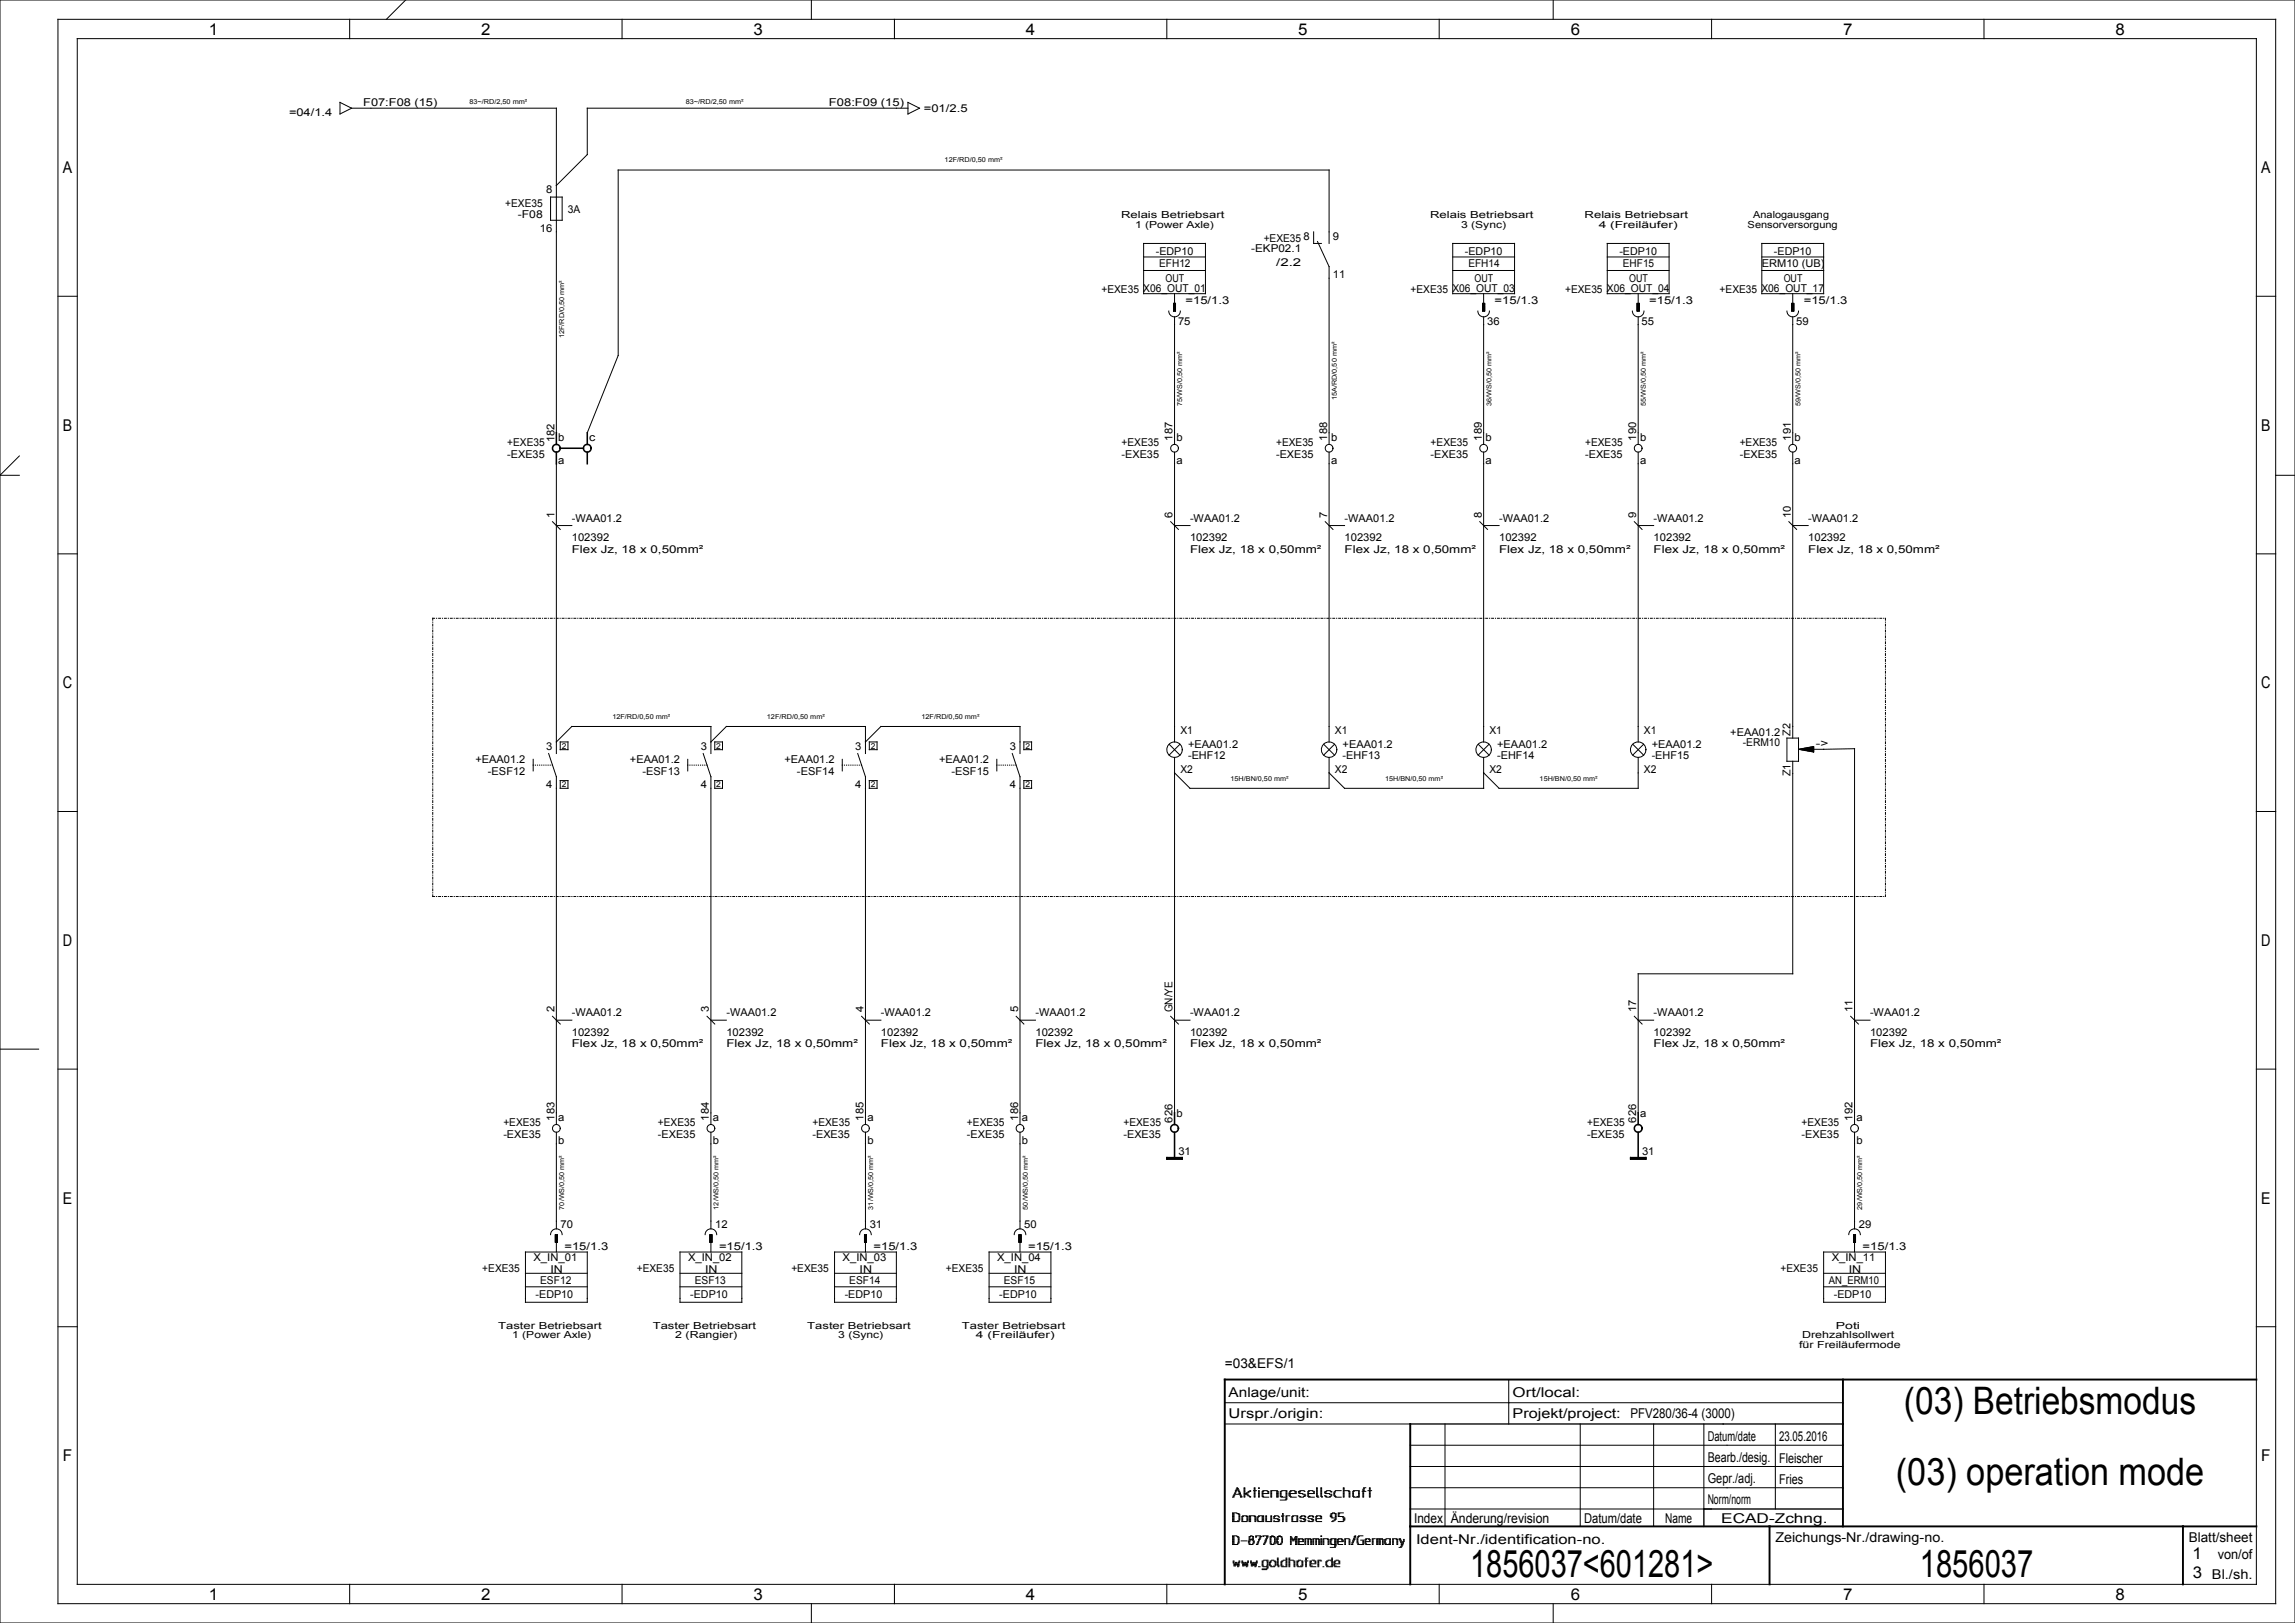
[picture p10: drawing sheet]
<svg xmlns="http://www.w3.org/2000/svg" width="594mm" height="420mm" viewBox="0 0 594 420" stroke-linecap="round" stroke-linejoin="round" font-family="sans-serif">
<defs><g id="words">
<g font-size="9.8">
<text x="492.8" y="365.9">(03) Betriebsmodus</text>
<text x="490.7" y="384.4">(03) operation mode</text>
<text x="380.5" y="408">1856037&lt;601281&gt;</text>
<text x="496.9" y="408">1856037</text>
</g>
<g font-size="4.2">
<text x="54" y="9">1</text>
<text x="124.5" y="9">2</text>
<text x="195" y="9">3</text>
<text x="265.5" y="9">4</text>
<text x="336" y="9">5</text>
<text x="406.5" y="9">6</text>
<text x="477" y="9">7</text>
<text x="547.5" y="9">8</text>
<text x="16.3" y="44.8">A</text>
<text x="585.3" y="44.8">A</text>
<text x="16.3" y="111.5">B</text>
<text x="585.3" y="111.5">B</text>
<text x="16.3" y="178.2">C</text>
<text x="585.3" y="178.2">C</text>
<text x="16.3" y="244.8">D</text>
<text x="585.3" y="244.8">D</text>
<text x="16.3" y="311.5">E</text>
<text x="585.3" y="311.5">E</text>
<text x="16.3" y="378.2">F</text>
<text x="585.3" y="378.2">F</text>
<text x="567.5" y="403.5">1</text>
<text x="54" y="414">1</text>
<text x="124.5" y="414">2</text>
<text x="195" y="414">3</text>
<text x="265.5" y="414">4</text>
<text x="336" y="414">5</text>
<text x="406.5" y="414">6</text>
<text x="477" y="414">7</text>
<text x="547.5" y="414">8</text>
<text x="567.5" y="408.5">3</text>
</g>
<g font-size="3.5">
<text x="317" y="354">=03&amp;EFS/1</text>
<text x="318" y="361.5">Anlage/unit:</text>
<text x="391.5" y="361.5">Ort/local:</text>
<text x="318" y="367">Urspr./origin:</text>
<text x="391.5" y="367">Projekt/project:</text>
<text x="422" y="367">PFV280/36-4 (3000)</text>
<text x="442" y="372.9">Datum/date</text>
<text x="460.5" y="373">23.05.2016</text>
<text x="442" y="383.9">Gepr./adj.</text>
<text x="442" y="378.4">Bearb./desig.</text>
<text x="460.5" y="378.5">Fleischer</text>
<text x="442" y="389.3">Norm/norm</text>
<text x="460.5" y="384">Fries</text>
<text x="366" y="394">Index</text>
<text x="375.5" y="394">Änderung/revision</text>
<text x="410" y="394">Datum/date</text>
<text x="431" y="394">Name</text>
<text x="445.5" y="394">ECAD-Zchng.</text>
<text x="366.5" y="399.5">Ident-Nr./identification-no.</text>
<text x="459.5" y="399">Zeichungs-Nr./drawing-no.</text>
<text x="566.5" y="399">Blatt/sheet</text>
<text x="574" y="403.5">von/of</text>
<text x="572.5" y="408.5">Bl./sh.</text>
</g>
<g font-size="2.8">
<text x="74.8" y="30">=04/1.4</text>
<text x="94" y="27.5">F07:F08 (15)</text>
<text x="214.6" y="27.4">F08:F09 (15)</text>
<text x="239.1" y="29">=01/2.5</text>
<text x="130.8" y="53.5">+EXE35</text>
<text x="141.4" y="50">8</text>
<text x="134" y="56.5">-F08</text>
<text x="147" y="55">3A</text>
<text x="139.8" y="60">16</text>
<text x="299.1" y="66">-EDP10</text>
<text x="323.8" y="65.2">-EKP02.1</text>
<text x="327.1" y="62.6">+EXE35</text>
<text x="337.4" y="62">8</text>
<text x="345" y="62">9</text>
<text x="379.1" y="66">-EDP10</text>
<text x="419.1" y="66">-EDP10</text>
<text x="459.1" y="66">-EDP10</text>
<text x="300" y="69.2">EFH12</text>
<text x="330.3" y="68.8">/2.2</text>
<text x="345" y="72">11</text>
<text x="380" y="69.2">EFH14</text>
<text x="420.1" y="69.2">EHF15</text>
<text x="456" y="69.2">ERM10 (UB)</text>
<text x="285.1" y="75.7">+EXE35 X06_OUT_01</text>
<text x="301.7" y="73">OUT</text>
<text x="365.1" y="75.7">+EXE35 X06_OUT_03</text>
<text x="381.7" y="73">OUT</text>
<text x="405.1" y="75.7">+EXE35 X06_OUT_04</text>
<text x="421.7" y="73">OUT</text>
<text x="445.1" y="75.7">+EXE35 X06_OUT_17</text>
<text x="461.7" y="73">OUT</text>
<text x="306.8" y="78.6">=15/1.3</text>
<text x="386.9" y="78.6">=15/1.3</text>
<text x="426.9" y="78.6">=15/1.3</text>
<text x="466.8" y="78.6">=15/1.3</text>
<text x="304.9" y="84">75</text>
<text x="384.9" y="84">36</text>
<text x="424.9" y="84">55</text>
<text x="464.9" y="84">59</text>
<text x="144.5" y="114">b</text>
<text x="152.5" y="114">c</text>
<text x="303.5" y="114" transform="rotate(-90 303.5 114)">187</text>
<text x="304.5" y="114">b</text>
<text x="343.5" y="114" transform="rotate(-90 343.5 114)">188</text>
<text x="344.5" y="114">b</text>
<text x="383.5" y="114" transform="rotate(-90 383.5 114)">189</text>
<text x="384.5" y="114">b</text>
<text x="423.5" y="114" transform="rotate(-90 423.5 114)">190</text>
<text x="424.5" y="114">b</text>
<text x="463.5" y="114" transform="rotate(-90 463.5 114)">191</text>
<text x="464.5" y="114">b</text>
<text x="131.3" y="115.5">+EXE35</text>
<text x="131.3" y="118.5">-EXE35</text>
<text x="143.5" y="114.5" transform="rotate(-90 143.5 114.5)">182</text>
<text x="144.5" y="120">a</text>
<text x="290.3" y="118.5">-EXE35</text>
<text x="290.3" y="115.5">+EXE35</text>
<text x="304.5" y="120">a</text>
<text x="330.3" y="118.5">-EXE35</text>
<text x="330.3" y="115.5">+EXE35</text>
<text x="344.5" y="120">a</text>
<text x="370.3" y="118.5">-EXE35</text>
<text x="370.3" y="115.5">+EXE35</text>
<text x="384.5" y="120">a</text>
<text x="410.3" y="115.5">+EXE35</text>
<text x="410.3" y="118.5">-EXE35</text>
<text x="424.5" y="120">a</text>
<text x="450.3" y="118.5">-EXE35</text>
<text x="450.3" y="115.5">+EXE35</text>
<text x="464.5" y="120">a</text>
<text x="143.5" y="134" transform="rotate(-90 143.5 134)">1</text>
<text x="148" y="135">-WAA01.2</text>
<text x="303.5" y="134" transform="rotate(-90 303.5 134)">6</text>
<text x="308" y="135">-WAA01.2</text>
<text x="343.5" y="134" transform="rotate(-90 343.5 134)">7</text>
<text x="348" y="135">-WAA01.2</text>
<text x="383.5" y="134" transform="rotate(-90 383.5 134)">8</text>
<text x="388" y="135">-WAA01.2</text>
<text x="423.5" y="134" transform="rotate(-90 423.5 134)">9</text>
<text x="428" y="135">-WAA01.2</text>
<text x="463.5" y="134" transform="rotate(-90 463.5 134)">10</text>
<text x="468" y="135">-WAA01.2</text>
<text x="148" y="143">Flex Jz, 18 x 0,50mm²</text>
<text x="148" y="140">102392</text>
<text x="308" y="143">Flex Jz, 18 x 0,50mm²</text>
<text x="308" y="140">102392</text>
<text x="348" y="140">102392</text>
<text x="348" y="143">Flex Jz, 18 x 0,50mm²</text>
<text x="388" y="140">102392</text>
<text x="388" y="143">Flex Jz, 18 x 0,50mm²</text>
<text x="428" y="140">102392</text>
<text x="428" y="143">Flex Jz, 18 x 0,50mm²</text>
<text x="468" y="143">Flex Jz, 18 x 0,50mm²</text>
<text x="468" y="140">102392</text>
<text x="305.5" y="190">X1</text>
<text x="345.5" y="190">X1</text>
<text x="385.5" y="190">X1</text>
<text x="425.5" y="190">X1</text>
<text x="447.8" y="190.5">+EAA01.2</text>
<text x="463.4" y="190.4" transform="rotate(-90 463.4 190.4)">Z2</text>
<text x="123" y="197.5">+EAA01.2</text>
<text x="141.4" y="194">3</text>
<text x="163" y="197.5">+EAA01.2</text>
<text x="181.4" y="194">3</text>
<text x="203" y="197.5">+EAA01.2</text>
<text x="221.4" y="194">3</text>
<text x="243" y="197.5">+EAA01.2</text>
<text x="261.4" y="194">3</text>
<text x="307.5" y="193.5">+EAA01.2</text>
<text x="307.5" y="196.5">-EHF12</text>
<text x="347.5" y="196.5">-EHF13</text>
<text x="347.5" y="193.5">+EAA01.2</text>
<text x="387.5" y="196.5">-EHF14</text>
<text x="387.5" y="193.5">+EAA01.2</text>
<text x="427.5" y="193.5">+EAA01.2</text>
<text x="427.5" y="196.5">-EHF15</text>
<text x="451.1" y="193.1">-ERM10</text>
<text x="470" y="193.3">-&gt;</text>
<text x="126.3" y="200.5">-ESF12</text>
<text x="166.3" y="200.5">-ESF13</text>
<text x="206.3" y="200.5">-ESF14</text>
<text x="246.3" y="200.5">-ESF15</text>
<text x="305.5" y="200">X2</text>
<text x="345.5" y="200">X2</text>
<text x="385.5" y="200">X2</text>
<text x="425.5" y="200">X2</text>
<text x="463.4" y="200.8" transform="rotate(-90 463.4 200.8)">Z1</text>
<text x="141.4" y="204">4</text>
<text x="181.4" y="204">4</text>
<text x="221.4" y="204">4</text>
<text x="261.4" y="204">4</text>
<text x="143.5" y="262" transform="rotate(-90 143.5 262)">2</text>
<text x="148" y="263">-WAA01.2</text>
<text x="183.5" y="262" transform="rotate(-90 183.5 262)">3</text>
<text x="188" y="263">-WAA01.2</text>
<text x="223.5" y="262" transform="rotate(-90 223.5 262)">4</text>
<text x="228" y="263">-WAA01.2</text>
<text x="263.5" y="262" transform="rotate(-90 263.5 262)">5</text>
<text x="268" y="263">-WAA01.2</text>
<text x="303.5" y="262" transform="rotate(-90 303.5 262)">GN/YE</text>
<text x="308" y="263">-WAA01.2</text>
<text x="423.5" y="262" transform="rotate(-90 423.5 262)">17</text>
<text x="428" y="263">-WAA01.2</text>
<text x="479.5" y="262" transform="rotate(-90 479.5 262)">11</text>
<text x="484" y="263">-WAA01.2</text>
<text x="148" y="268">102392</text>
<text x="188" y="268">102392</text>
<text x="228" y="268">102392</text>
<text x="268" y="268">102392</text>
<text x="308" y="268">102392</text>
<text x="428" y="268">102392</text>
<text x="484" y="268">102392</text>
<text x="148" y="271">Flex Jz, 18 x 0,50mm²</text>
<text x="188" y="271">Flex Jz, 18 x 0,50mm²</text>
<text x="228" y="271">Flex Jz, 18 x 0,50mm²</text>
<text x="268" y="271">Flex Jz, 18 x 0,50mm²</text>
<text x="308" y="271">Flex Jz, 18 x 0,50mm²</text>
<text x="428" y="271">Flex Jz, 18 x 0,50mm²</text>
<text x="484" y="271">Flex Jz, 18 x 0,50mm²</text>
<text x="130.3" y="291.5">+EXE35</text>
<text x="143.5" y="290" transform="rotate(-90 143.5 290)">183</text>
<text x="144.5" y="290">a</text>
<text x="170.3" y="291.5">+EXE35</text>
<text x="183.5" y="290" transform="rotate(-90 183.5 290)">184</text>
<text x="184.5" y="290">a</text>
<text x="210.3" y="291.5">+EXE35</text>
<text x="223.5" y="290" transform="rotate(-90 223.5 290)">185</text>
<text x="224.5" y="290">a</text>
<text x="250.3" y="291.5">+EXE35</text>
<text x="263.5" y="290" transform="rotate(-90 263.5 290)">186</text>
<text x="264.5" y="290">a</text>
<text x="290.8" y="291.5">+EXE35</text>
<text x="303.5" y="290.5" transform="rotate(-90 303.5 290.5)">626</text>
<text x="304.5" y="289">b</text>
<text x="410.8" y="291.5">+EXE35</text>
<text x="423.5" y="290.5" transform="rotate(-90 423.5 290.5)">626</text>
<text x="424.5" y="289">a</text>
<text x="466.3" y="291.5">+EXE35</text>
<text x="479.5" y="290" transform="rotate(-90 479.5 290)">192</text>
<text x="480.5" y="290">a</text>
<text x="130.3" y="294.5">-EXE35</text>
<text x="144.5" y="296">b</text>
<text x="170.3" y="294.5">-EXE35</text>
<text x="184.5" y="296">b</text>
<text x="210.3" y="294.5">-EXE35</text>
<text x="224.5" y="296">b</text>
<text x="250.3" y="294.5">-EXE35</text>
<text x="264.5" y="296">b</text>
<text x="290.8" y="294.5">-EXE35</text>
<text x="305" y="299">31</text>
<text x="410.8" y="294.5">-EXE35</text>
<text x="425" y="299">31</text>
<text x="466.3" y="294.5">-EXE35</text>
<text x="480.5" y="296">b</text>
<text x="145.1" y="317.9">70</text>
<text x="185.1" y="317.9">12</text>
<text x="225.1" y="317.9">31</text>
<text x="265.1" y="317.9">50</text>
<text x="481.1" y="317.9">29</text>
<text x="146.1" y="323.4">=15/1.3</text>
<text x="186.1" y="323.4">=15/1.3</text>
<text x="226.1" y="323.4">=15/1.3</text>
<text x="266.1" y="323.4">=15/1.3</text>
<text x="482.1" y="323.4">=15/1.3</text>
<text x="124.8" y="329.1">+EXE35</text>
<text x="138.1" y="326.5">X_IN_01</text>
<text x="142.5" y="329.3">IN</text>
<text x="164.8" y="329.1">+EXE35</text>
<text x="178.1" y="326.5">X_IN_02</text>
<text x="182.5" y="329.3">IN</text>
<text x="204.8" y="329.1">+EXE35</text>
<text x="218.1" y="326.5">X_IN_03</text>
<text x="222.5" y="329.3">IN</text>
<text x="244.8" y="329.1">+EXE35</text>
<text x="258.1" y="326.5">X_IN_04</text>
<text x="262.5" y="329.3">IN</text>
<text x="460.8" y="329.1">+EXE35</text>
<text x="474.1" y="326.5">X_IN_11</text>
<text x="478.5" y="329.3">IN</text>
<text x="139.8" y="332.3">ESF12</text>
<text x="179.8" y="332.3">ESF13</text>
<text x="219.8" y="332.3">ESF14</text>
<text x="259.8" y="332.3">ESF15</text>
<text x="473.4" y="332.3">AN_ERM10</text>
<text x="138.6" y="336">-EDP10</text>
<text x="178.6" y="336">-EDP10</text>
<text x="218.6" y="336">-EDP10</text>
<text x="258.6" y="336">-EDP10</text>
<text x="474.6" y="336">-EDP10</text>
</g>
<g font-size="2.5">
<text x="290.1" y="56.5">Relais Betriebsart</text>
<text x="293.8" y="59">1 (Power Axle)</text>
<text x="370.1" y="56.5">Relais Betriebsart</text>
<text x="378.2" y="59">3 (Sync)</text>
<text x="410.1" y="56.5">Relais Betriebsart</text>
<text x="413.8" y="59">4 (Freiläufer)</text>
<text x="452.3" y="59">Sensorversorgung</text>
<text x="453.8" y="56.5">Analogausgang</text>
<text x="128.9" y="343.8">Taster Betriebsart</text>
<text x="132.6" y="346.3">1 (Power Axle)</text>
<text x="168.9" y="343.8">Taster Betriebsart</text>
<text x="174.8" y="346.3">2 (Rangier)</text>
<text x="208.9" y="343.8">Taster Betriebsart</text>
<text x="217" y="346.3">3 (Sync)</text>
<text x="248.9" y="343.8">Taster Betriebsart</text>
<text x="252.6" y="346.3">4 (Freiläufer)</text>
<text x="466.4" y="346.3">Drehzahlsollwert</text>
<text x="475.2" y="343.8">Poti</text>
<text x="465.7" y="348.8">für Freiläufermode</text>
</g>
<g font-size="2.1">
<text x="145.4" y="193.7">2</text>
<text x="185.4" y="193.7">2</text>
<text x="225.4" y="193.7">2</text>
<text x="265.4" y="193.7">2</text>
<text x="145.4" y="203.8">2</text>
<text x="185.4" y="203.8">2</text>
<text x="225.4" y="203.8">2</text>
<text x="265.4" y="203.8">2</text>
</g>
<g font-size="1.7">
<text x="121.5" y="27">83~/RD/2,50 mm²</text>
<text x="177.5" y="27">83~/RD/2,50 mm²</text>
<text x="244.5" y="42">12F/RD/0,50 mm²</text>
<text x="146" y="87.5" transform="rotate(-90 146 87.5)">12F/RD/0,50 mm²</text>
<text x="306" y="105" transform="rotate(-90 306 105)">75/WS/0,50 mm²</text>
<text x="346" y="103.5" transform="rotate(-90 346 103.5)">15A/RD/0,50 mm²</text>
<text x="386" y="105" transform="rotate(-90 386 105)">36/WS/0,50 mm²</text>
<text x="426" y="105" transform="rotate(-90 426 105)">55/WS/0,50 mm²</text>
<text x="466" y="105" transform="rotate(-90 466 105)">59/WS/0,50 mm²</text>
<text x="158.5" y="186">12F/RD/0,50 mm²</text>
<text x="198.5" y="186">12F/RD/0,50 mm²</text>
<text x="238.5" y="186">12F/RD/0,50 mm²</text>
<text x="318.5" y="202">15H/BN/0,50 mm²</text>
<text x="358.5" y="202">15H/BN/0,50 mm²</text>
<text x="398.5" y="202">15H/BN/0,50 mm²</text>
<text x="146" y="313" transform="rotate(-90 146 313)">70/WS/0,50 mm²</text>
<text x="186" y="313" transform="rotate(-90 186 313)">12/WS/0,50 mm²</text>
<text x="226" y="313" transform="rotate(-90 226 313)">31/WS/0,50 mm²</text>
<text x="266" y="313" transform="rotate(-90 266 313)">50/WS/0,50 mm²</text>
<text x="482" y="313" transform="rotate(-90 482 313)">29/WS/0,50 mm²</text>
</g>
</g></defs>
<g fill="none" stroke="#000" stroke-width=".26">
<path d="M0 0h594v420h-594zM15 5h574v410h-574zM20 10h564v400h-564zM90.5 5v5M105 0l-5 5M161 5v5M210 0v5M231.5 5v5M302 5v5M372.5 5v5M402 0v5M443 5v5"/>
<path d="M513.5 5v5M88 26.5l3 1.5-3 1.5zM91 28h53v84M235 28h-83v12l-8 8M235 26.5l3 1.5-3 1.5zM142.5 51h3v6h-3zM15 76.7h5M296 63h16v13h-16zM296 70h16M296 66.5h16M303.8 78.5h.5M303.8 78.6h.5"/>
<path d="M303.8 78.7h.5M303.8 78.8h.5M303.8 78.9h.5M303.8 79h.5M303.8 79.1h.5M303.8 79.2h.5M303.8 79.3h.5M303.8 79.4h.5M303.8 79.5h.5M303.8 79.6h.5M303.8 79.7h.5M303.8 79.8h.5"/>
<path d="M303.8 79.9h.5M303.8 78.5h.5v2h-.5zM304 76v2.5M340 60v3h2M341 62.5l3 6.5v46M344 63v-19h-184v48l-8 20M376 63h16v13h-16zM376 70h16M376 66.5h16M383.7 78.5h.6M383.7 78.6h.6M383.7 78.7h.6"/>
<path d="M383.7 78.8h.6M383.7 78.9h.6M383.7 79h.6M383.7 79.1h.6M383.7 79.2h.6M383.7 79.3h.6M383.7 79.4h.6M383.7 79.5h.6M383.7 79.6h.6M383.7 79.7h.6M383.7 79.8h.6M383.7 79.9h.6"/>
<path d="M383.7 78.5h.6v2h-.6zM384 76v2.5M416 63h16v13h-16zM416 70h16M416 66.5h16M423.7 78.5h.5M423.7 78.6h.5M423.7 78.7h.5M423.7 78.8h.5M423.7 78.9h.5M423.7 79h.5M423.7 79.1h.5"/>
<path d="M423.7 79.2h.5M423.7 79.3h.5M423.7 79.4h.5M423.7 79.5h.5M423.7 79.6h.5M423.7 79.7h.5M423.7 79.8h.5M423.7 79.9h.5M423.7 78.5h.5v2h-.5zM424 76v2.5M456 63h16v13h-16zM456 70h16"/>
<path d="M456 66.5h16M463.8 78.5h.4M463.8 78.6h.4M463.8 78.7h.4M463.8 78.8h.4M463.8 78.9h.4M463.8 79h.4M463.8 79.1h.4M463.8 79.2h.4M463.8 79.3h.4M463.8 79.4h.4M463.8 79.5h.4"/>
<path d="M463.8 79.6h.4M463.8 79.7h.4M463.8 79.8h.4M463.8 79.9h.4M463.8 78.5h.4v2h-.4zM464 76v2.5M584 76.7h5M302.5 80.5a1.5 1.5 0 0 0 1.5 1.5 1.5 1.5 0 0 0 1.5-1.5M303.8 80h.5M303.8 80.1h.5M303.8 80.2h.5M303.8 80.3h.5"/>
<path d="M303.8 80.4h.5M304 82v33M382.5 80.5a1.5 1.5 0 0 0 1.5 1.5 1.5 1.5 0 0 0 1.5-1.5M383.7 80h.6M383.7 80.1h.6M383.7 80.2h.6M383.7 80.3h.6M383.7 80.4h.6M384 82v33M422.5 80.5a1.5 1.5 0 0 0 1.5 1.5 1.5 1.5 0 0 0 1.5-1.5M423.7 80h.5M423.7 80.1h.5"/>
<path d="M423.7 80.2h.5M423.7 80.3h.5M423.7 80.4h.5M424 82v33M462.5 80.5a1.5 1.5 0 0 0 1.5 1.5 1.5 1.5 0 0 0 1.5-1.5M463.8 80h.4M463.8 80.1h.4M463.8 80.2h.4M463.8 80.3h.4M463.8 80.4h.4M464 82v33M5 118l-5 5h5"/>
<path d="M144 120v75M304 117v75M344 117v75M384 117v75M424 117v75M464 117v74M143 135l2 2M144 136h4M303 135l2 2M304 136h4M343 135l2 2M344 136h4"/>
<path d="M383 135l2 2M384 136h4M423 135l2 2M424 136h4M463 135l2 2M464 136h4M589 123h5M15 143.3h5M584 143.3h5M138 196.5v3M142 195l2 6v90M144 192l4-4h36v7"/>
<path d="M145 192h2v2h-2zM178 196.5v3M182 195l2 6v90M184 192l4-4h36v7M185 192h2v2h-2zM218 196.5v3M222 195l2 6v90M224 192l4-4h36v7M225 192h2v2h-2zM258 196.5v3M262 195l2 6v90M265 192h2v2h-2z"/>
<path d="M302.6 192.6l2.8 2.8M304 196v92M305.4 192.6l-2.8 2.8M342.6 192.6l2.8 2.8M344 196v8h-36l-4-4M345.4 192.6l-2.8 2.8M382.6 192.6l2.8 2.8M384 196v8h-36l-4-4M385.4 192.6l-2.8 2.8M422.6 192.6l2.8 2.8M424 196v8h-36l-4-4M425.4 192.6l-2.8 2.8"/>
<path d="M462.5 191h3v6h-3zM464 197v55h-40v36M465.5 193.9l3.9 .7M465.5 193.9l3.9-.7v1.4M465.5 193.9l14.5-.2v97.3M465.9 194h3.5M465.9 193.8h3.5M466.3 194h3.1M466.3 193.8h3.1M466.6 194.1h2.8M466.7 193.7h2.7M467 194.2h2.4"/>
<path d="M467.1 193.6h2.3M467.4 194.2h2M467.5 193.5h1.9M467.8 194.3h1.6M467.9 193.5h1.5M468.2 194.4h1.2M468.3 193.4h1.1M468.6 194.5h.8M468.6 193.3h.8M469 194.5h.4M469 193.3h.4M469.4 194.6h.1"/>
<path d="M15 210h5M145 202h2v2h-2zM185 202h2v2h-2zM225 202h2v2h-2zM265 202h2v2h-2zM584 210h5M0 271.5h10M15 276.7h5M143 263l2 2M144 264h4M183 263l2 2M184 264h4"/>
<path d="M223 263l2 2M224 264h4M263 263l2 2M264 264h4M303 263l2 2M304 264h4M423 263l2 2M424 264h4M479 263l2 2M480 264h4M584 276.7h5M144 293v25"/>
<path d="M184 293v25M224 293v25M264 293v25M302 299.5h4v.5h-4zM302 299.6h4M302 299.7h4M302 299.8h4M302 299.9h4M422 299.6h4M422 299.7h4M422 299.8h4M422 299.9h4"/>
<path d="M422 299.5h4v.5h-4zM480 293v25M142.5 319.5a1.5 1.5 0 0 1 1.5-1.5 1.5 1.5 0 0 1 1.5 1.5M143.7 319.6h.6M143.7 319.7h.6M143.7 319.8h.6M143.7 319.9h.6M143.7 320h.6M143.7 319.5h.6v2h-.6zM182.5 319.5a1.5 1.5 0 0 1 1.5-1.5 1.5 1.5 0 0 1 1.5 1.5M183.7 319.6h.5M183.7 319.7h.5"/>
<path d="M183.7 319.8h.5M183.7 319.9h.5M183.7 320h.5M183.7 319.5h.5v2h-.5zM222.5 319.5a1.5 1.5 0 0 1 1.5-1.5 1.5 1.5 0 0 1 1.5 1.5M223.8 319.6h.4M223.8 319.7h.4M223.8 319.8h.4M223.8 319.9h.4M223.8 320h.4M223.8 319.5h.4v2h-.4zM262.5 319.5a1.5 1.5 0 0 1 1.5-1.5 1.5 1.5 0 0 1 1.5 1.5"/>
<path d="M263.8 319.6h.4M263.8 319.7h.4M263.8 319.8h.4M263.8 319.9h.4M263.8 320h.4M263.8 319.5h.4v2h-.4zM478.5 319.5a1.5 1.5 0 0 1 1.5-1.5 1.5 1.5 0 0 1 1.5 1.5M479.7 319.6h.6M479.7 319.7h.6M479.7 319.8h.6M479.7 319.9h.6M479.7 320h.6"/>
<path d="M479.7 319.5h.6v2h-.6zM136 324h16v13h-16zM136 329.5h16M136 333h16M143.7 320.1h.6M143.7 320.2h.6M143.7 320.3h.6M143.7 320.4h.6M143.7 320.5h.6M143.7 320.6h.6M143.7 320.7h.6M143.7 320.8h.6"/>
<path d="M143.7 320.9h.6M143.7 321h.6M143.7 321.1h.6M143.7 321.2h.6M143.7 321.3h.6M143.7 321.4h.6M143.7 321.5h.6M144 321.5v2.5M176 324h16v13h-16zM176 329.5h16M176 333h16M183.7 320.1h.5"/>
<path d="M183.7 320.2h.5M183.7 320.3h.5M183.7 320.4h.5M183.7 320.5h.5M183.7 320.6h.5M183.7 320.7h.5M183.7 320.8h.5M183.7 320.9h.5M183.7 321h.5M183.7 321.1h.5M183.7 321.2h.5M183.7 321.3h.5"/>
<path d="M183.7 321.4h.5M183.7 321.5h.5M184 321.5v2.5M216 324h16v13h-16zM216 329.5h16M216 333h16M223.8 320.1h.4M223.8 320.2h.4M223.8 320.3h.4M223.8 320.4h.4M223.8 320.5h.4M223.8 320.6h.4"/>
<path d="M223.8 320.7h.4M223.8 320.8h.4M223.8 320.9h.4M223.8 321h.4M223.8 321.1h.4M223.8 321.2h.4M223.8 321.3h.4M223.8 321.4h.4M223.8 321.5h.4M224 321.5v2.5M256 324h16v13h-16zM256 329.5h16"/>
<path d="M256 333h16M263.8 320.1h.4M263.8 320.2h.4M263.8 320.3h.4M263.8 320.4h.4M263.8 320.5h.4M263.8 320.6h.4M263.8 320.7h.4M263.8 320.8h.4M263.8 320.9h.4M263.8 321h.4M263.8 321.1h.4"/>
<path d="M263.8 321.2h.4M263.8 321.3h.4M263.8 321.4h.4M263.8 321.5h.4M264 321.5v2.5M472 324h16v13h-16zM472 329.5h16M472 333h16M479.7 320.1h.6M479.7 320.2h.6M479.7 320.3h.6M479.7 320.4h.6"/>
<path d="M479.7 320.5h.6M479.7 320.6h.6M479.7 320.7h.6M479.7 320.8h.6M479.7 320.9h.6M479.7 321h.6M479.7 321.1h.6M479.7 321.2h.6M479.7 321.3h.6M479.7 321.4h.6M479.7 321.5h.6M480 321.5v2.5"/>
<path d="M15 343.3h5M390.5 357v11.5M584 343.3h5M317 363h160M317 368.5h48M365 379.5h112M365 374h112M374 368.5v26.5M409 368.5v26.5M428 368.5v26.5M441 368.5v22M459.5 368.5v22"/>
<path d="M319 398h.4M319 387.4h.4M319 398.6h.4M319 399.5h.4M319 393h.4M319 399.1h.4M319 398.8h.4M319 398.9h.4M319 392.1h.4M319 392.6h.4M319 399.3h.4M319 397.6h.4"/>
<path d="M319 392.8h.4M319 398.4h.4M319 392.4h.4M319 399.7h1.3M319 393.6h.4M319 393.8h1.7M319 398.2h.4M319 393.2h.4M319 392.3h.4M319 391.9h.4M319 391.7h.4M319 397.8h.4"/>
<path d="M319 393.4h.4M319 397.4h1.1M319 391.5h1.1M319.2 387.1h.4M319.2 387.2h.2M319.4 386.9h.2M319.4 386.7h1.7M319.6 386.5h.2M319.6 386.3h.2M319.8 385.9h.1M319.8 385.7h.3M319.8 386.1h.1"/>
<path d="M319.9 385.6h.2M319.9 385.4h.6M320.1 397.6h.4M320.1 385h.2M320.1 385.2h.4M320.1 391.7h.6M320.3 399.5h.2M320.3 399.3h.4M320.3 385.6h.4M320.3 393.6h.4M320.3 397.8h.4M320.5 385.9h.4"/>
<path d="M320.5 398h.2M320.5 398.6h.2M320.5 399.1h.2M320.5 398.8h.2M320.5 398.9h.2M320.5 398.4h.2M320.5 385.7h.2M320.5 398.2h.2M320.5 391.9h.4M320.7 386.5h.4M320.7 393h.2M320.7 392.1h.2"/>
<path d="M320.7 392.6h.2M320.7 392.8h.2M320.7 392.4h.2M320.7 393.2h.2M320.7 386.1h.2M320.7 386.3h.4M320.7 392.3h.2M320.7 393.4h.2M320.9 386.9h.4M321.1 387.4h.3M321.1 387.1h.2M321.1 387.2h.3"/>
<path d="M321.3 398.8h1.5M321.4 393h.2M321.4 392.6h.2M321.4 392.8h.2M321.4 392.4h.4M321.4 393.6h.2M321.4 393.8h1.4M321.4 393.2h.2M321.4 393.4h.2M321.6 392.3h1.2M322 385.9h.2M322 387.4h.2"/>
<path d="M322 386.5h.2M322 387.1h.2M322 386.9h.2M322 386.7h.4M322 385h.2M322 385.6h.2M322 385.7h.2M322 387.2h.2M322 386.1h.2M322 385.2h.2M322 386.3h.2M322 385.4h.2"/>
<path d="M322.4 386.5h.4M322.6 386.7h.3M322.6 392.4h.3M322.6 386.3h.5M322.8 393h.1M322.8 392.6h.1M322.8 386.9h.3M322.8 392.8h.1M322.8 393.6h.1M322.8 393.2h.1M322.8 393.4h.1M322.9 387.1h.4"/>
<path d="M322.9 386.1h.4M323.1 385.9h.6M323.1 399.1h.2M323.1 398.8h.4M323.1 398.9h.4M323.1 399.3h.4M323.3 398h.2M323.3 398.6h.4M323.3 399.5h.2M323.3 393h.4M323.3 392.6h.4M323.3 397.6h.4"/>
<path d="M323.3 392.8h.4M323.3 398.4h1.1M323.3 392.4h.4M323.3 399.7h1M323.3 393.6h.4M323.3 393.8h.4M323.3 387.2h.4M323.3 398.2h.2M323.3 393.2h.4M323.3 392.3h1.5M323.3 397.8h.2M323.3 393.4h.4"/>
<path d="M323.5 387.4h.2M323.5 385.7h.2M323.7 397.4h.4M324.1 398.6h.3M324.1 397.6h.3M324.1 398.2h.3M324.3 398h.1M324.3 399.5h.1M324.3 398.8h.3M324.3 399.3h.3M324.3 397.8h.1M324.4 399.1h.2"/>
<path d="M324.4 398.9h.2M324.4 385.7h.8M324.6 385.9h.2M324.6 387.4h.2M324.6 386.5h.2M324.6 387.1h.2M324.6 386.9h.2M324.6 386.7h.2M324.6 385h.2M324.6 392.4h.4M324.6 385.6h.2M324.6 387.2h.2"/>
<path d="M324.6 386.1h.2M324.6 385.2h.2M324.6 386.3h.2M324.6 385.4h.2M324.8 393h.2M324.8 392.6h.2M324.8 392.8h.2M324.8 393.6h.2M324.8 393.8h.2M324.8 393.2h.2M324.8 393.4h.2M325 397.6h.2"/>
<path d="M325 397.8h.2M325 397.4h1.3M325.2 399.7h.4M325.4 399.5h.2M325.4 393h.2M325.4 392.6h.4M325.4 399.3h.4M325.4 392.8h.2M325.4 393.6h.4M325.4 393.2h.2M325.4 393.4h.2M325.6 399.1h.2"/>
<path d="M325.6 398.9h.2M325.6 392.4h.3M325.6 393.8h1.5M325.8 385.9h.1M325.8 387.4h.1M325.8 386.5h.1M325.8 398.6h.1M325.8 398.8h.1M325.8 387.1h.1M325.8 386.9h.1M325.8 386.7h.1M325.8 398.4h.3"/>
<path d="M325.8 385h.1M325.8 385.7h.1M325.8 387.2h.1M325.8 386.1h.1M325.8 385.2h.1M325.8 386.3h.1M325.8 392.3h1.3M325.9 398h.4M325.9 398.2h.2M326.1 397.6h.4M326.1 397.8h.2M326.7 385.9h.4"/>
<path d="M326.7 386.5h1.7M326.7 393h.4M326.7 387.1h.2M326.7 392.6h.4M326.7 386.9h.2M326.7 386.7h.2M326.7 392.8h.4M326.7 392.4h.4M326.7 393.6h.4M326.7 387.2h.4M326.7 393.2h.4M326.7 386.1h.2"/>
<path d="M326.7 386.3h.2M326.7 393.4h.4M326.9 387.4h1.5M326.9 397.6h.2M326.9 385.7h1.1M326.9 397.4h1.3M327.1 399.5h.3M327.1 399.7h.2M327.3 399.1h.3M327.3 399.3h.1M327.4 398.6h.4M327.4 398.8h.4"/>
<path d="M327.4 398.9h.2M327.6 393h.2M327.6 392.6h.2M327.6 392.8h.2M327.6 398.4h.2M327.6 392.4h.2M327.6 393.6h.2M327.6 393.8h1.5M327.6 398.2h.4M327.6 393.2h.2M327.6 392.3h.2M327.6 393.4h.2"/>
<path d="M327.8 398h.2M327.8 397.6h.4M327.8 397.8h.4M328 385.9h.4M328.2 386.1h.2M328.2 386.3h.2M328.8 398h.1M328.8 398.6h.1M328.8 399.5h.3M328.8 399.1h.1M328.8 398.8h.1M328.8 398.9h.1"/>
<path d="M328.8 399.3h.1M328.8 397.6h.5M328.8 398.4h.1M328.8 398.2h.1M328.8 397.8h.3M328.9 385.9h.2M328.9 387.4h.2M328.9 386.5h.2M328.9 393h.2M328.9 387.1h.2M328.9 392.6h.2M328.9 386.9h.2"/>
<path d="M328.9 386.7h.2M328.9 392.8h.2M328.9 392.4h.2M328.9 399.7h.8M328.9 393.6h.2M328.9 385.7h1.7M328.9 387.2h.2M328.9 393.2h.2M328.9 386.1h.2M328.9 386.3h.2M328.9 392.3h.2M328.9 393.4h.2"/>
<path d="M329.1 397.4h.4M329.5 397.6h.4M329.7 399.5h.4M329.7 393h1.1M329.7 392.6h.2M329.7 399.3h.4M329.7 392.8h.2M329.7 392.4h.4M329.7 393.6h.2M329.7 393.8h1.3M329.7 397.8h.4M329.9 398h.2"/>
<path d="M329.9 398.6h.2M329.9 399.1h.2M329.9 398.8h.2M329.9 398.9h.2M329.9 398.4h.2M329.9 398.2h.2M329.9 392.3h.9M330.4 385.9h.4M330.4 398h.4M330.4 387.4h.4M330.4 386.5h.4M330.4 398.6h.2"/>
<path d="M330.4 399.1h.4M330.4 398.8h.2M330.4 398.9h.4M330.4 387.1h.4M330.4 386.9h.4M330.4 399.3h.4M330.4 386.7h.4M330.4 398.4h.4M330.4 387.2h.4M330.4 398.2h.4M330.4 386.1h.4M330.4 386.3h.4"/>
<path d="M330.6 399.5h.2M330.6 397.6h.6M330.6 393.2h.6M330.6 397.8h.2M330.8 392.4h.2M330.8 399.7h.8M330.8 393.6h.4M331 392.6h.2M331 393.4h.2M331 397.4h.4M331.4 385.9h.4M331.4 386.5h.2"/>
<path d="M331.4 399.5h.4M331.4 387.1h.2M331.4 386.9h.2M331.4 386.7h.2M331.4 397.6h.4M331.4 388.2h1.5M331.4 387.2h.5M331.4 386.1h.2M331.4 386.3h.2M331.6 387.4h1.5M331.6 399.3h.2M331.6 397.8h.2"/>
<path d="M331.8 398h.1M331.8 398.6h.1M331.8 399.1h.1M331.8 398.8h.1M331.8 398.9h.1M331.8 398.4h.1M331.8 392.4h.3M331.8 385.7h1.3M331.8 398.2h.1M331.8 392.3h.5M331.9 393h.2M331.9 392.1h.2"/>
<path d="M331.9 392.6h.2M331.9 392.8h.2M331.9 393.6h.2M331.9 393.8h.2M331.9 393.2h.2M331.9 391.9h.2M331.9 391.7h.2M331.9 393.4h.2M332.7 388h.4M332.9 385.9h.2M332.9 386.5h.2M332.9 393h.2"/>
<path d="M332.9 387.1h.2M332.9 392.6h.2M332.9 386.9h.2M332.9 386.7h.2M332.9 392.8h.2M332.9 392.4h.2M332.9 393.6h.2M332.9 393.8h.2M332.9 387.2h.2M332.9 393.2h.2M332.9 386.1h.2M332.9 386.3h.2"/>
<path d="M332.9 392.3h.9M332.9 393.4h.2M332.9 387.6h.2M332.9 387.8h.2M333.6 386.5h1.9M333.6 387.1h.4M333.6 386.9h.4M333.6 386.7h.4M333.6 386.3h.2M333.8 385.9h.4M333.8 387.2h.4M333.8 386.1h.2"/>
<path d="M334 398h.4M334 387.4h1.5M334 398.6h.2M334 399.5h.2M334 399.1h.2M334 398.8h.2M334 398.9h.2M334 399.3h.2M334 397.6h.2M334 398.4h.2M334 399.7h.2M334 385.7h1.1"/>
<path d="M334 398.2h.2M334 397.8h.4M334.4 393h.2M334.4 392.6h.2M334.4 392.8h.2M334.4 398.4h.4M334.4 392.4h.4M334.4 393.6h.2M334.4 393.8h1.5M334.4 398.2h.2M334.4 393.2h.2M334.4 393.4h.2"/>
<path d="M334.6 398.6h.3M334.6 398.8h.3M334.6 392.3h1.3M334.9 398.4h.2M334.9 398.2h.2M335.1 385.9h.4M335.1 398h.6M335.1 386.1h.4M335.1 397.8h.6M335.3 398.6h.4M335.3 399.5h.4M335.3 399.1h.4"/>
<path d="M335.3 398.8h.4M335.3 398.9h.4M335.3 399.3h.4M335.3 397.6h.4M335.3 398.4h.4M335.3 399.7h.4M335.3 398.2h.4M335.3 386.3h.2M335.7 393h.2M335.7 392.6h.2M335.7 392.8h.2M335.7 392.4h.2"/>
<path d="M335.7 393.6h.2M335.7 393.2h.2M335.7 393.4h.2M336.1 385.9h.5M336.1 398.6h.2M336.1 399.5h.2M336.1 399.1h.2M336.1 398.8h.2M336.1 398.9h1.3M336.1 387.1h.2M336.1 399.3h.2M336.1 398.4h.3"/>
<path d="M336.1 399.7h1.3M336.1 398.2h1.1M336.1 386.1h.3M336.1 386.3h.3M336.3 386.5h.9M336.3 387.2h.3M336.4 387.4h1M336.4 392.6h.2M336.4 392.8h.4M336.4 393.6h.4M336.4 385.7h1.2M336.6 393h1.1"/>
<path d="M336.6 392.4h.4M336.6 393.8h1.1M336.8 392.3h.9M337 398.4h.4M337.2 398.6h.2M337.2 398.8h.2M337.2 386.7h.5M337.4 387.2h.3M337.4 393.2h.5M337.6 385.9h.1M337.6 387.1h.3M337.6 386.9h.3"/>
<path d="M337.6 392.4h.3M337.6 393.6h.3M337.7 398.6h.2M337.7 399.5h.2M337.7 399.1h.2M337.7 398.8h.2M337.7 398.9h.2M337.7 392.6h.2M337.7 399.3h.2M337.7 398.4h.2M337.7 399.7h.2M337.7 398.2h1.6"/>
<path d="M337.7 393.4h.2M338.5 385.9h.4M338.5 386.5h1.7M338.5 398.6h.2M338.5 399.5h.2M338.5 399.1h.2M338.5 398.8h.2M338.5 398.9h.2M338.5 387.1h.2M338.5 392.6h.2M338.5 386.9h.2M338.5 399.3h.2"/>
<path d="M338.5 386.7h.2M338.5 392.8h.2M338.5 398.4h.2M338.5 399.7h.2M338.5 393.6h.4M338.5 387.2h.6M338.5 386.1h.2M338.5 386.3h.2M338.7 387.4h1.5M338.7 393h.9M338.7 392.4h.4M338.7 385.7h1.1"/>
<path d="M338.7 393.8h1.1M338.9 392.3h.9M339.1 398.4h.3M339.3 398.6h.1M339.3 399.5h.1M339.3 399.1h.1M339.3 398.8h.1M339.3 398.9h.1M339.3 399.3h.1M339.3 399.7h.1M339.4 393.2h.6M339.6 392.4h.4"/>
<path d="M339.6 393.6h.4M339.8 385.9h.4M339.8 398.6h.2M339.8 399.5h.2M339.8 399.1h.2M339.8 398.8h.2M339.8 398.9h.2M339.8 392.6h.2M339.8 399.3h.2M339.8 398.4h.2M339.8 399.7h.2M339.8 398.2h1.5"/>
<path d="M339.8 393.4h.2M340 386.1h.2M340 386.3h.2M340.6 398.6h.1M340.6 399.5h.1M340.6 393h1.5M340.6 399.1h.1M340.6 398.8h.1M340.6 398.9h.1M340.6 392.6h.1M340.6 399.3h.1M340.6 392.8h.1"/>
<path d="M340.6 398.4h.1M340.6 392.4h.3M340.6 399.7h.1M340.6 393.6h.1M340.6 393.2h.1M340.6 393.4h.1M340.7 385.9h.2M340.7 386.5h.2M340.7 387.1h.4M340.7 386.9h.2M340.7 386.7h.2M340.7 385h.2"/>
<path d="M340.7 385.6h.2M340.7 385.7h.2M340.7 393.8h1.4M340.7 387.2h.4M340.7 386.1h.2M340.7 385.2h.2M340.7 386.3h.2M340.7 392.3h1.2M340.7 385.4h.2M340.9 387.4h.4M341.1 398.4h.4M341.3 398.6h.2"/>
<path d="M341.3 399.5h.2M341.3 399.1h.2M341.3 398.8h.2M341.3 398.9h.2M341.3 399.3h.2M341.3 399.7h.2M341.7 392.4h.4M341.9 385.9h.2M341.9 386.5h.2M341.9 398.6h.2M341.9 399.5h.2M341.9 399.1h.2"/>
<path d="M341.9 398.8h.2M341.9 398.9h.2M341.9 387.1h.2M341.9 392.6h.2M341.9 386.9h.2M341.9 399.3h.2M341.9 386.7h.2M341.9 397.6h.2M341.9 392.8h.2M341.9 398.4h.2M341.9 385h.2M341.9 399.7h.2"/>
<path d="M341.9 385.6h.2M341.9 385.7h.2M341.9 387.2h.3M341.9 398.2h.2M341.9 386.1h.2M341.9 385.2h.2M341.9 386.3h.2M341.9 385.4h.2M341.9 397.4h.2M342.1 387.4h.1M342.4 398.6h.2M342.4 399.5h.2"/>
<path d="M342.4 399.1h.2M342.4 398.8h.2M342.4 398.9h.2M342.4 399.3h.2M342.4 398.4h.2M342.4 399.7h.2M342.4 398.2h1.3M342.8 387.1h.4M342.8 386.1h.4M342.8 386.3h.4M343 385.9h.4M343 386.5h1.1"/>
<path d="M343 387.2h.4M343.2 387.4h1.1M343.4 385.7h.9M343.6 398.4h.3M343.7 398.6h.2M343.7 399.5h.2M343.7 399.1h.2M343.7 398.8h.2M343.7 398.9h.2M343.7 399.3h.2M343.7 399.7h.2M344.1 386.7h.6"/>
<path d="M344.1 387.2h.4M344.3 385.9h.4M344.3 398.6h.4M344.3 399.5h.4M344.3 399.1h.2M344.3 398.8h.2M344.3 398.9h.2M344.3 392.1h.4M344.3 399.3h.2M344.3 398.4h.4M344.3 392.4h.4M344.3 392.3h.4"/>
<path d="M344.5 387.1h.2M344.5 392.6h.4M344.5 386.9h.2M344.5 399.7h1.3M344.5 398.2h1.3M344.5 386.1h.2M344.5 391.9h.2M344.5 391.7h.4M344.7 392.8h1.1M344.7 393.8h.4M344.9 393.6h.5M344.9 391.5h.5"/>
<path d="M345.2 386.5h.2M345.2 387.1h.4M345.2 386.9h.2M345.2 386.7h.2M345.2 386.1h.4M345.2 386.3h.2M345.2 391.7h.6M345.2 393.4h.4M345.4 385.9h.2M345.4 398.6h.4M345.4 399.5h.4M345.4 399.1h.4"/>
<path d="M345.4 398.8h.4M345.4 398.9h.4M345.4 399.3h.4M345.4 399.9h.4M345.4 398.4h.4M345.4 387.2h.4M345.4 393.2h.4M345.6 387.4h1.5M345.6 393h.2M345.6 392.1h.2M345.6 392.6h.2M345.6 392.4h.2"/>
<path d="M345.6 385.7h1.5M345.6 392.3h.2M345.6 391.9h.2M346.2 398.6h.2M346.2 399.5h.2M346.2 399.1h.2M346.2 398.8h.2M346.2 398.9h1.5M346.2 399.3h.2M346.2 398.4h.4M346.4 392.1h.2M346.4 392.4h1.3"/>
<path d="M346.4 399.7h1.1M346.4 393.8h1.3M346.4 398.2h.9M346.4 392.3h.2M346.4 391.9h.2M346.4 391.7h.3M346.4 391.5h1.3M347.1 398.4h.4M347.3 398.6h.4M347.3 398.8h.4M347.5 392.6h.4M347.7 385.9h.2"/>
<path d="M347.7 387.4h.2M347.7 386.5h.2M347.7 393h.4M347.7 387.1h.2M347.7 386.9h.2M347.7 386.7h.2M347.7 392.8h.4M347.7 385h.2M347.7 385.6h.2M347.7 393.6h.2M347.7 385.7h1.5M347.7 387.2h.2"/>
<path d="M347.7 393.2h.4M347.7 386.1h.2M347.7 385.2h.2M347.7 386.3h.2M347.7 385.4h.2M347.7 393.4h.4M348.1 398.6h.1M348.1 399.5h.1M348.1 399.1h.1M348.1 398.8h.1M348.1 398.9h.1M348.1 399.3h.1"/>
<path d="M348.1 398.4h.1M348.1 399.7h.1M348.1 398.2h1.1M349 385.9h.4M349.2 387.4h.2M349.2 386.5h.2M349.2 398.6h.2M349.2 399.5h.2M349.2 399.1h.2M349.2 398.8h.2M349.2 398.9h.2M349.2 387.1h.2"/>
<path d="M349.2 386.9h.2M349.2 399.3h.2M349.2 386.7h.2M349.2 398.4h.2M349.2 399.7h.2M349.2 387.2h.2M349.2 386.1h.2M349.2 386.3h.2M349.7 399.7h.4M349.9 399.5h.2M349.9 399.1h.4M349.9 399.3h.2"/>
<path d="M350.1 385.9h.4M350.1 386.5h.2M350.1 398.6h.4M350.1 398.8h.4M350.1 398.9h.2M350.1 387.1h.2M350.1 386.9h.2M350.1 386.7h.2M350.1 387.2h.4M350.1 386.1h.2M350.1 386.3h.2M350.3 387.4h1.1"/>
<path d="M350.3 398.4h.4M350.3 385.7h1.5M350.3 398.2h.4M350.5 398h.2M350.5 397.6h.4M350.5 397.8h.4M350.7 397.4h.2M351.2 398h.2M351.2 398.6h.2M351.2 399.1h.2M351.2 398.8h.2M351.2 398.9h.2"/>
<path d="M351.2 399.3h.4M351.2 398.4h.2M351.2 387.2h.6M351.2 398.2h.2M351.4 399.5h.2M351.4 397.6h.4M351.4 399.7h1.5M351.4 397.8h.2M351.6 385.9h.2M351.6 387.4h.2M351.6 386.5h.2M351.6 387.1h.2"/>
<path d="M351.6 386.9h.2M351.6 386.7h.2M351.6 386.1h.2M351.6 386.3h.2M351.6 397.4h1.1M352.2 398.6h.7M352.6 385.9h.9M352.7 387.4h.2M352.7 386.5h.2M352.7 399.5h.2M352.7 399.1h.2M352.7 398.8h.2"/>
<path d="M352.7 398.9h.2M352.7 387.1h.2M352.7 386.9h.2M352.7 399.3h.2M352.7 386.7h.2M352.7 385.6h.2M352.7 385.7h.4M352.7 387.2h.2M352.7 386.1h.2M352.7 386.3h.2M352.7 385.4h.4M352.9 385h.6"/>
<path d="M352.9 385.2h.2M353.3 398.6h.2M353.3 399.5h.4M353.3 399.1h.2M353.3 398.8h.2M353.3 398.9h1.3M353.3 399.3h.2M353.3 398.4h.4M353.5 399.7h1.1M353.5 398.2h.9M354.1 385.7h.9M354.2 398.4h.4"/>
<path d="M354.4 385.9h.2M354.4 387.4h.2M354.4 386.5h.2M354.4 398.6h.2M354.4 398.8h.2M354.4 387.1h.2M354.4 386.9h.2M354.4 386.7h.2M354.4 385h.2M354.4 385.6h.2M354.4 387.2h.2M354.4 386.1h.2"/>
<path d="M354.4 385.2h.2M354.4 386.3h.2M354.4 385.4h.2M355.2 398.6h.2M355.2 399.5h.2M355.2 399.1h.2M355.2 398.8h.2M355.2 398.9h.2M355.2 399.3h.2M355.2 398.4h.2M355.2 399.7h.2M355.2 398.2h.7"/>
<path d="M356.3 398.6h.4M356.3 399.5h.4M356.3 399.1h.4M356.3 398.8h.4M356.3 398.9h.4M356.3 399.3h.4M356.3 398.4h.4M356.3 399.7h.4M356.3 398.2h1.5M357.1 398.6h.1M357.1 399.5h.1M357.1 399.1h.1"/>
<path d="M357.1 398.8h.1M357.1 398.9h.1M357.1 399.3h.1M357.1 398.4h.1M357.1 399.7h.1M357.6 398.4h.4M357.8 398.6h.2M357.8 399.5h.2M357.8 399.1h.2M357.8 398.8h.2M357.8 398.9h.2M357.8 399.3h.2"/>
<path d="M357.8 399.7h.2M358.4 398.6h.3M358.4 399.5h.3M358.4 399.1h.2M358.4 398.8h.2M358.4 398.9h.2M358.4 399.3h.3M358.4 398.4h.3M358.6 399.7h1.3M358.7 398.2h1.2M359.5 399.5h.4M359.7 398.6h.2"/>
<path d="M359.7 399.1h.2M359.7 398.8h.2M359.7 398.9h.2M359.7 399.3h.2M359.7 398.4h.2M360.4 398.6h.2M360.4 399.5h.2M360.4 399.1h.2M360.4 398.8h.2M360.4 398.9h.2M360.4 399.3h.2M360.4 398.4h.2"/>
<path d="M360.4 399.7h.2M360.4 398.2h1.2M361.4 398.4h.3M361.6 398.6h.1M361.6 399.5h.1M361.6 399.1h.1M361.6 398.8h.1M361.6 398.9h.1M361.6 399.3h.1M361.6 399.7h.1M362.1 398.4h.4M362.1 398.2h.4"/>
<path d="M362.3 398.6h.4M362.3 398.8h.4M362.5 399.1h.4M362.5 398.9h.2M362.7 399.5h.6M362.7 399.3h.6M362.7 399.9h.4M362.7 399.7h.4M363.1 399.1h.2M363.1 398.9h.3M363.3 398.6h.1M363.3 398.8h.1"/>
<path d="M363.3 398.4h.1M365 385h112M365 390.5h78M90.5 410v5M161 410v5M210 415v5M231.5 410v5M302 410v5M319.2 403.9h.2M319.2 404.3h.2M319.2 404.1h.2M319.2 404.5h.2"/>
<path d="M319.4 404.9h.5M319.4 405.2h.4M319.4 404.7h.2M319.4 405.1h.4M319.8 404.7h.5M319.8 404.3h.3M319.8 404.5h.3M320.1 404.9h.6M320.1 405.1h.6M320.3 405.4h.2M320.3 405.2h.4M320.5 404.7h.2"/>
<path d="M320.5 404.3h.4M320.5 404.5h.2M320.7 403.9h.2M320.7 404.1h.2M321.4 403.9h.2M321.4 404.3h.4M321.4 404.1h.2M321.4 404.5h.4M321.6 404.9h.6M321.6 405.2h.4M321.6 404.7h.2M321.6 405.1h.6"/>
<path d="M322 404.7h.6M322 404.5h.6M322.2 404.3h.2M322.4 404.9h.5M322.4 405.1h.5M322.6 405.4h.2M322.6 405.2h.3M322.8 404.7h.1M322.8 404.3h.3M322.8 404.5h.1M322.9 403.9h.2M322.9 404.1h.2"/>
<path d="M323.7 403.9h.2M323.7 404.3h.4M323.7 404.1h.2M323.7 404.5h.4M323.9 404.9h.5M323.9 405.2h.4M323.9 404.7h.2M323.9 405.1h.5M324.3 404.7h.5M324.3 404.5h.5M324.4 404.3h.2M324.6 404.9h.6"/>
<path d="M324.6 405.1h.6M324.8 405.4h.2M324.8 405.2h.4M325 404.7h.2M325 404.3h.4M325 404.5h.4M325.2 403.9h.2M325.2 404.1h.2M325.8 405.4h.3M326.7 404.9h.2M326.7 405.2h.4M326.7 404.7h.2"/>
<path d="M326.7 403.9h.4M326.7 404.3h.2M326.7 404.1h.2M326.7 404.5h.2M326.7 405.1h.2M326.7 406.2h1.1M326.7 406h1.3M326.9 405.4h1.3M327.1 403.7h1.1M327.8 405.2h.4M327.8 403.9h.4M327.8 405.8h.4"/>
<path d="M328 404.9h.2M328 404.7h.2M328 404.3h.2M328 404.1h.2M328 404.5h.2M328 405.1h.2M328 405.6h.2M328.6 404.9h.2M328.6 404.7h.2M328.6 404.3h.3M328.6 404.5h.2M328.6 405.1h.3"/>
<path d="M328.8 405.2h.3M328.8 403.9h.3M328.8 404.1h.1M328.9 405.4h1M329.1 403.7h.6M329.7 405.2h.4M329.7 403.9h.4M329.9 404.1h.4M330.1 404.9h.2M330.1 404.7h.2M330.1 404.3h.2M330.1 404.5h.2"/>
<path d="M330.1 405.1h.2M330.6 404.9h.2M330.6 403.2h.2M330.6 404.7h.2M330.6 403.9h.2M330.6 404.3h.2M330.6 404.1h.2M330.6 403.4h.2M330.6 404.5h.2M330.6 405.1h.4M330.6 403.7h.2M330.6 403.6h.2"/>
<path d="M330.8 405.4h.2M330.8 405.2h.2M331.6 404.9h.2M331.6 405.2h.5M331.6 404.7h.2M331.6 404.3h.2M331.6 404.1h.3M331.6 404.5h.2M331.6 405.1h.2M331.8 405.4h1.3M331.8 403.9h.3M332.1 403.7h1"/>
<path d="M332.9 404.9h.2M332.9 403.2h.2M332.9 405.2h.2M332.9 404.7h.2M332.9 403.9h.2M332.9 404.3h.2M332.9 404.1h.2M332.9 403.4h.2M332.9 404.5h.2M332.9 405.1h.2M332.9 403.6h.2M333.6 405.4h.2"/>
<path d="M333.6 404.9h.2M333.6 403.2h.2M333.6 405.2h.2M333.6 404.7h.2M333.6 403.9h.2M333.6 404.3h.2M333.6 404.1h.2M333.6 403.4h.2M333.6 404.5h.2M333.6 405.1h.2M333.6 403.7h1.2M333.6 403.6h.2"/>
<path d="M334.8 403.9h.3M334.9 405.4h.2M334.9 404.9h.2M334.9 405.2h.2M334.9 404.7h.2M334.9 404.3h.2M334.9 404.1h.2M334.9 404.5h.2M334.9 405.1h.2M335.7 404.9h.2M335.7 405.2h.4M335.7 404.7h.2"/>
<path d="M335.7 403.9h.6M335.7 404.3h.2M335.7 404.1h.4M335.7 404.5h.2M335.7 405.1h.2M335.9 405.4h1.1M336.1 403.7h.5M336.6 405.2h.6M336.8 403.9h.4M337 404.9h.2M337 404.7h.2M337 404.3h.2"/>
<path d="M337 404.1h.2M337 404.5h.2M337 405.1h.2M337.7 403.9h.8M337.9 405.4h.2M337.9 404.9h.2M337.9 403.2h.6M337.9 405.2h.2M337.9 404.7h.2M337.9 404.3h.2M337.9 404.1h.2M337.9 403.4h.2"/>
<path d="M337.9 404.5h.2M337.9 405.1h.2M337.9 403.7h.2M337.9 403.6h.2M339.1 404.9h.2M339.1 405.2h.5M339.1 404.7h1.5M339.1 403.9h.3M339.1 404.3h.2M339.1 404.1h.3M339.1 404.5h.3M339.1 405.1h.2"/>
<path d="M339.3 405.4h1.3M339.6 403.7h.6M340 403.9h.6M340.4 404.3h.2M340.4 404.1h.2M340.4 404.5h.2M341.1 405.4h.2M341.1 404.9h.2M341.1 405.2h.2M341.1 404.7h.2M341.1 403.9h.2M341.1 404.3h.2"/>
<path d="M341.1 404.1h.2M341.1 404.5h.2M341.1 405.1h.2M341.1 403.7h.8M341.7 403.9h.4M342.4 405.4h.2M343.2 404.9h.2M343.2 404.7h.2M343.2 404.3h.2M343.2 404.1h.4M343.2 404.5h.2M343.2 405.1h.4"/>
<path d="M343.4 405.4h1.5M343.4 405.2h.3M343.4 403.9h.3M343.7 403.7h1.2M344.3 400.4h1.3M344.5 405.2h.4M344.5 403.9h.4M344.7 404.9h.2M344.7 403.2h.2M344.7 404.7h.2M344.7 404.3h.2M344.7 404.1h.2"/>
<path d="M344.7 403.4h.2M344.7 404.5h.2M344.7 405.1h.2M344.7 403.6h.2M345.2 404.9h.2M345.2 405.2h.6M345.2 404.7h1.5M345.2 404.3h.2M345.2 404.1h.4M345.2 404.5h.4M345.2 405.1h.2M345.4 405.4h1.3"/>
<path d="M345.4 403.9h.4M345.4 400.3h.2M345.4 400.1h.4M345.8 403.7h.6M346.4 403.9h.3M346.6 404.3h.1M346.6 404.1h.1M346.6 404.5h.1M362.1 400.4h.6M362.5 400.3h.4M362.7 400.1h.2M372.5 410v5"/>
<path d="M402 415v5M443 410v5M513.5 410v5"/>
<circle cx="304" cy="116" r="1"/>
<circle cx="344" cy="116" r="1"/>
<circle cx="384" cy="116" r="1"/>
<circle cx="424" cy="116" r="1"/>
<circle cx="464" cy="116" r="1"/>
<circle cx="304" cy="194" r="2"/>
<circle cx="344" cy="194" r="2"/>
<circle cx="384" cy="194" r="2"/>
<circle cx="424" cy="194" r="2"/>
<circle cx="144" cy="292" r="1"/>
<circle cx="184" cy="292" r="1"/>
<circle cx="224" cy="292" r="1"/>
<circle cx="264" cy="292" r="1"/>
<circle cx="480" cy="292" r="1"/>
</g>
<path d="M112 160h376M112 160v72M488 160v72M112 232h376" fill="none" stroke="#000" stroke-width=".26" stroke-dasharray=".5 .5 0 .5"/>
<path d="M138 198h5M178 198h5M218 198h5M258 198h5" fill="none" stroke="#000" stroke-width=".26" stroke-dasharray="0 .5"/>
<g fill="none" stroke="#000" stroke-width=".4">
<path d="M144 112v3M144 117v3M151 116h-6M152 112v3M152 117v3M304 288v3M304 293v6.5M424 288v3M424 293v6.5"/>
<circle cx="144" cy="116" r="1"/>
<circle cx="152" cy="116" r="1"/>
<circle cx="304" cy="292" r="1"/>
<circle cx="424" cy="292" r="1"/>
</g>
<path d="M477 357v38M584 357h-267v53M365 368.5v41.5M365 395h219M458 395v15M565 395v15" fill="none" stroke="#000" stroke-width=".5"/>
<path d="M365 368.5h112M477 390.5h-36v4.5" fill="none" stroke="#000" stroke-width=".35"/>
<use href="#words"/>
</svg>
